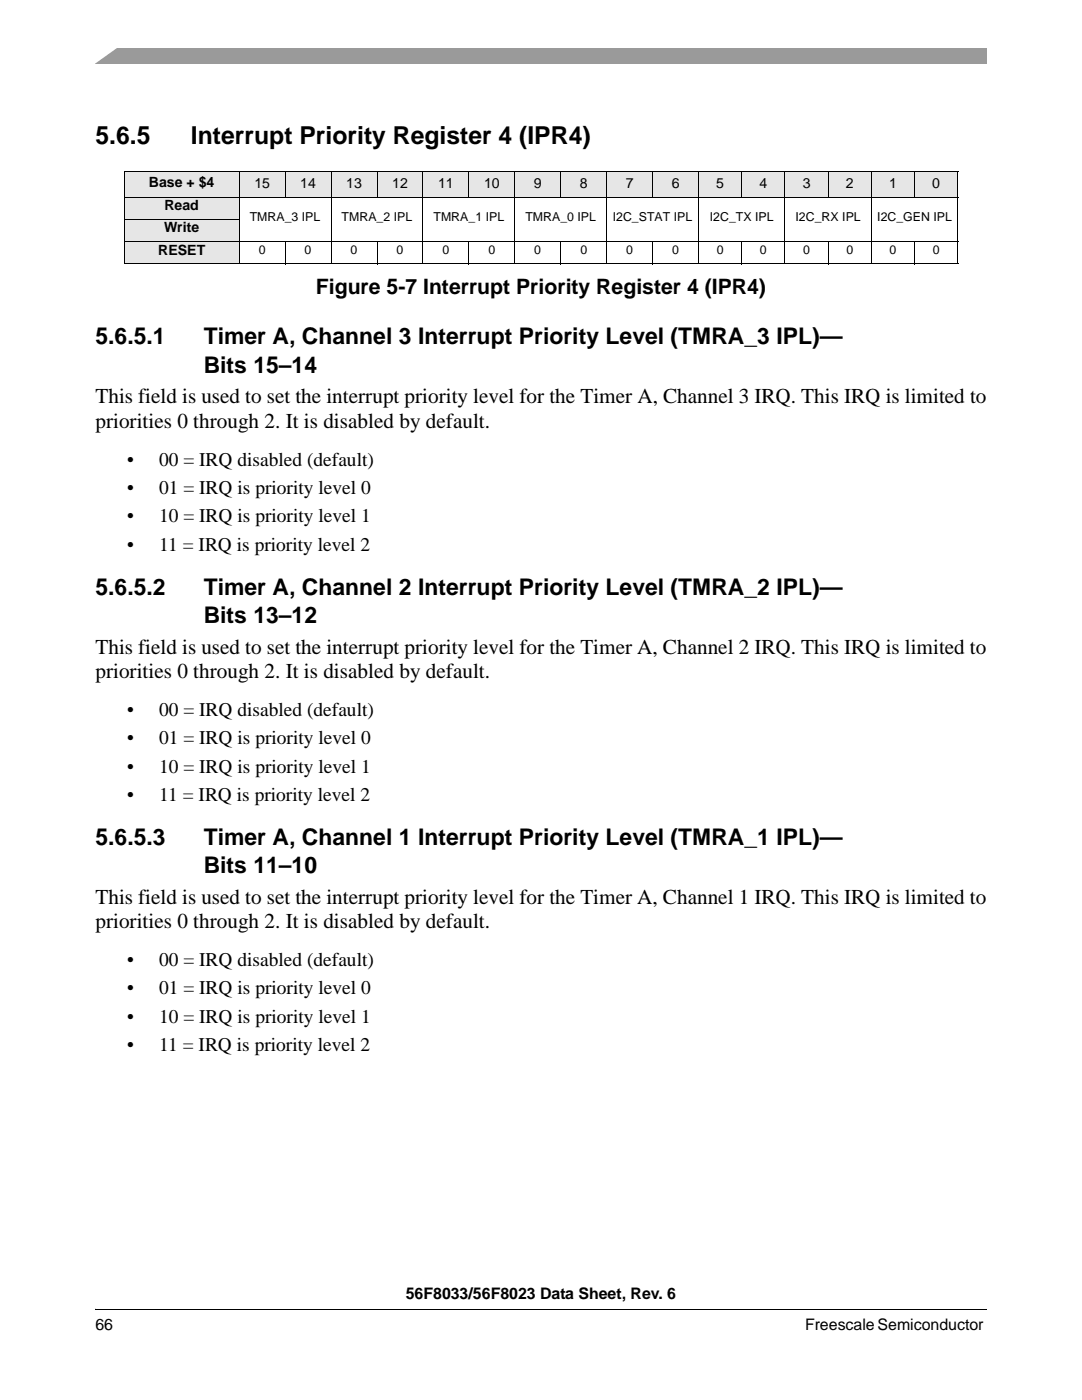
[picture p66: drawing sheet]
<svg xmlns="http://www.w3.org/2000/svg" width="216mm" height="279mm" viewBox="0 0 216 279" stroke-linecap="round" stroke-linejoin="round" font-family="sans-serif">
<defs><g id="words">
<g font-size="4.9">
<text x="19" y="28.7">5.6.5</text>
<text x="38.1" y="28.7">Interrupt Priority Register 4 (IPR4)</text>
</g>
<g font-size="4.6">
<text x="19" y="68.7">5.6.5.1</text>
<text x="40.7" y="68.7">Timer A, Channel 3 Interrupt Priority Level (TMRA_3 IPL)—</text>
<text x="40.6" y="74.4">Bits 15–14</text>
<text x="19" y="118.7">5.6.5.2</text>
<text x="40.7" y="118.7">Timer A, Channel 2 Interrupt Priority Level (TMRA_2 IPL)—</text>
<text x="40.6" y="124.3">Bits 13–12</text>
<text x="19" y="168.6">5.6.5.3</text>
<text x="40.7" y="168.6">Timer A, Channel 1 Interrupt Priority Level (TMRA_1 IPL)—</text>
<text x="40.6" y="174.2">Bits 11–10</text>
</g>
<g font-size="4.2">
<text x="63" y="58.6">Figure 5-7 Interrupt Priority Register 4 (IPR4)</text>
<text x="19" y="80.5">This field is used to set the interrupt priority level for the Timer A, Channel 3 IRQ. This IRQ is limited to</text>
<text x="19" y="85.4">priorities 0 through 2. It is disabled by default.</text>
<text x="19" y="130.4">This field is used to set the interrupt priority level for the Timer A, Channel 2 IRQ. This IRQ is limited to</text>
<text x="19" y="135.4">priorities 0 through 2. It is disabled by default.</text>
<text x="19" y="180.3">This field is used to set the interrupt priority level for the Timer A, Channel 1 IRQ. This IRQ is limited to</text>
<text x="19" y="185.3">priorities 0 through 2. It is disabled by default.</text>
</g>
<g font-size="3.9">
<text x="25.4" y="93">•</text>
<text x="31.7" y="93">00 = IRQ disabled (default)</text>
<text x="25.4" y="98.6">•</text>
<text x="31.7" y="98.6">01 = IRQ is priority level 0</text>
<text x="25.4" y="104.2">•</text>
<text x="31.7" y="104.2">10 = IRQ is priority level 1</text>
<text x="25.4" y="109.9">•</text>
<text x="31.7" y="109.9">11 = IRQ is priority level 2</text>
<text x="25.4" y="142.9">•</text>
<text x="31.7" y="142.9">00 = IRQ disabled (default)</text>
<text x="25.4" y="148.5">•</text>
<text x="31.7" y="148.5">01 = IRQ is priority level 0</text>
<text x="25.4" y="154.2">•</text>
<text x="31.7" y="154.2">10 = IRQ is priority level 1</text>
<text x="25.4" y="159.8">•</text>
<text x="31.7" y="159.8">11 = IRQ is priority level 2</text>
<text x="25.4" y="192.8">•</text>
<text x="31.7" y="192.8">00 = IRQ disabled (default)</text>
<text x="25.4" y="198.5">•</text>
<text x="31.7" y="198.5">01 = IRQ is priority level 0</text>
<text x="25.4" y="204.1">•</text>
<text x="25.4" y="209.7">•</text>
<text x="31.7" y="204.1">10 = IRQ is priority level 1</text>
<text x="31.7" y="209.7">11 = IRQ is priority level 2</text>
</g>
<g font-size="3.2">
<text x="81" y="259.3">56F8033/56F8023 Data Sheet, Rev. 6</text>
<text x="19" y="265.5">66</text>
<text x="160.6" y="265.5">Freescale Semiconductor</text>
</g>
<g font-size="2.8">
<text x="29.7" y="37.2">Base + $4</text>
<text x="32.8" y="42">Read</text>
<text x="50.8" y="37.6">15</text>
<text x="59.9" y="37.6">14</text>
<text x="69.1" y="37.6">13</text>
<text x="78.3" y="37.6">12</text>
<text x="87.4" y="37.6">11</text>
<text x="96.6" y="37.6">10</text>
<text x="106.5" y="37.6">9</text>
<text x="115.7" y="37.6">8</text>
<text x="124.9" y="37.6">7</text>
<text x="134" y="37.6">6</text>
<text x="142.9" y="37.6">5</text>
<text x="151.6" y="37.6">4</text>
<text x="160.2" y="37.6">3</text>
<text x="168.8" y="37.6">2</text>
<text x="177.4" y="37.6">1</text>
<text x="186" y="37.6">0</text>
<text x="32.7" y="46.4">Write</text>
<text x="31.6" y="50.8">RESET</text>
</g>
<g font-size="2.5">
<text x="49.8" y="44.1">TMRA_3 IPL</text>
<text x="68.2" y="44.1">TMRA_2 IPL</text>
<text x="86.5" y="44.1">TMRA_1 IPL</text>
<text x="104.8" y="44.1">TMRA_0 IPL</text>
<text x="122.3" y="44.1">I2C_STAT IPL</text>
<text x="141.6" y="44.1">I2C_TX IPL</text>
<text x="158.7" y="44.1">I2C_RX IPL</text>
<text x="175" y="44.1">I2C_GEN IPL</text>
<text x="51.6" y="50.8">0</text>
<text x="60.8" y="50.8">0</text>
<text x="70" y="50.8">0</text>
<text x="79.1" y="50.8">0</text>
<text x="88.3" y="50.8">0</text>
<text x="97.4" y="50.8">0</text>
<text x="106.6" y="50.8">0</text>
<text x="115.8" y="50.8">0</text>
<text x="125" y="50.8">0</text>
<text x="134.1" y="50.8">0</text>
<text x="143" y="50.8">0</text>
<text x="151.6" y="50.8">0</text>
<text x="160.3" y="50.8">0</text>
<text x="168.9" y="50.8">0</text>
<text x="177.5" y="50.8">0</text>
<text x="186.1" y="50.8">0</text>
</g>
</g></defs>
<path d="M19 9.5h177.8v3.2h-177.8z" fill="#9a9a9a"/>
<path d="M17.1 9.2h6.8l-5.3 3.8h-1.5z" fill="#fff"/>
<path d="M19 260.3h177.8v2.3h-177.8z" fill="#fff"/>
<path d="M19 261.2v.2z" fill="#000"/>
<path d="M19 261.3h177.8" fill="none" stroke="#000" stroke-width=".2"/>
<g fill="#e6e6e6">
<path d="M24.8 34.3h22.9v5.1h-22.9z"/>
<path d="M47.7 34.3h9.2v5.1h-9.2z"/>
<path d="M56.9 34.3h9.2v5.1h-9.2z"/>
<path d="M66.1 34.3h9.1v5.1h-9.1z"/>
<path d="M75.2 34.3h9.2v5.1h-9.2z"/>
<path d="M84.4 34.3h9.2v5.1h-9.2z"/>
<path d="M93.6 34.3h9.1v5.1h-9.1z"/>
<path d="M102.7 34.3h9.2v5.1h-9.2z"/>
<path d="M111.9 34.3h9.2v5.1h-9.2z"/>
<path d="M121.1 34.3h9.1v5.1h-9.1z"/>
<path d="M130.2 34.3h9.2v5.1h-9.2z"/>
<path d="M139.4 34.3h8.6v5.1h-8.6z"/>
<path d="M148 34.3h8.6v5.1h-8.6z"/>
<path d="M156.6 34.3h8.7v5.1h-8.7z"/>
<path d="M165.3 34.3h8.6v5.1h-8.6z"/>
<path d="M173.9 34.3h8.6v5.1h-8.6z"/>
<path d="M182.5 34.3h8.6v5.1h-8.6z"/>
<path d="M24.8 39.4h22.9v4.4h-22.9z"/>
<path d="M24.8 43.8h22.9v4.4h-22.9z"/>
<path d="M24.8 48.2h22.9v4.4h-22.9z"/>
</g>
<g fill="none" stroke="#000" stroke-width=".2">
<path d="M24.7 34.3h166.5M24.7 39.4h166.5M24.8 34.4v18.1M47.7 34.2v18.5M56.9 34.2v5.3M66.1 34.2v18.5M75.2 34.2v5.3M84.4 34.2v18.5M93.6 34.2v5.3M102.7 34.2v18.5M111.9 34.2v5.3M121.1 34.2v18.5"/>
<path d="M130.2 34.2v5.3M139.4 34.2v18.5M148 34.2v5.3M156.6 34.2v18.5M165.3 34.2v5.3M173.9 34.2v18.5M182.5 34.2v5.3M191.1 34.4v18.1M24.7 43.8h23.1M24.7 48.2h166.5M24.7 52.6h166.5M56.9 48.1v4.6"/>
<path d="M75.2 48.1v4.6M93.6 48.1v4.6M111.9 48.1v4.6M130.2 48.1v4.6M148 48.1v4.6M165.3 48.1v4.6M182.5 48.1v4.6"/>
</g>
<use href="#words"/>
</svg>
